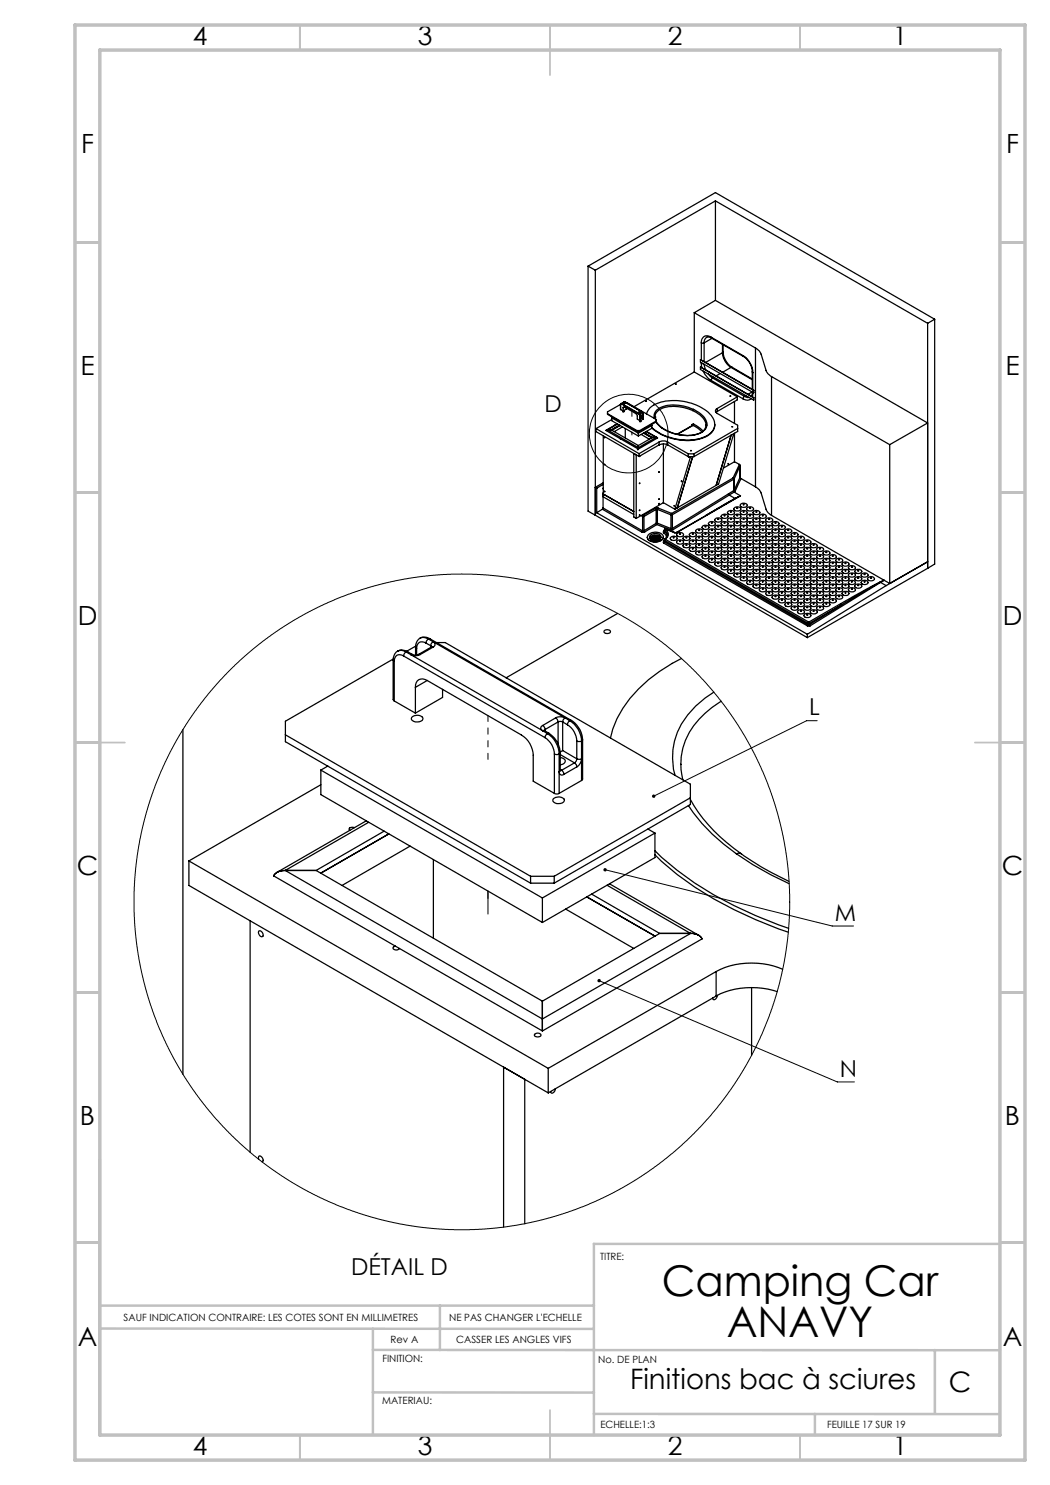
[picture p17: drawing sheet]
<svg xmlns="http://www.w3.org/2000/svg" width="210mm" height="297mm" viewBox="0 0 210 297" stroke-linecap="round" stroke-linejoin="round" font-family="sans-serif">
<defs><g id="words">
<g font-size="8.5">
<text x="132.4" y="259.3">Camping Car</text>
<text x="145.3" y="267.4">ANAVY</text>
</g>
<g font-size="5.6">
<text x="126" y="277.9">Finitions bac à sciures</text>
<text x="189.8" y="278.5">C</text>
</g>
<g font-size="5.3">
<text x="38.5" y="8.9">4</text>
<text x="83.5" y="8.9">3</text>
<text x="133.6" y="8.9">2</text>
<text x="178.6" y="8.9">1</text>
<text x="16.2" y="30.7">F</text>
<text x="201.2" y="30.7">F</text>
<text x="16.1" y="74.9">E</text>
<text x="201.1" y="74.9">E</text>
<text x="15.5" y="124.9">D</text>
<text x="200.5" y="124.9">D</text>
<text x="15.4" y="174.9">C</text>
<text x="200.4" y="174.9">C</text>
<text x="16" y="224.9">B</text>
<text x="201" y="224.9">B</text>
<text x="15.5" y="269.2">A</text>
<text x="200.5" y="269.2">A</text>
<text x="38.5" y="290.9">4</text>
<text x="83.5" y="290.9">3</text>
<text x="133.6" y="290.9">2</text>
<text x="178.6" y="290.9">1</text>
</g>
<g font-size="4.7">
<text x="108.9" y="82.5">D</text>
<text x="161.8" y="143.1">L</text>
<text x="166.9" y="184.2">M</text>
<text x="168" y="215.3">N</text>
<text x="70.2" y="255">DÉTAIL D</text>
</g>
<g font-size="2">
<text x="120" y="251.9">TITRE:</text>
<text x="24.7" y="264.2">SAUF INDICATION CONTRAIRE: LES COTES SONT EN MILLIMETRES</text>
<text x="78.1" y="268.6">Rev A</text>
<text x="89.8" y="264.2">NE PAS CHANGER L'ECHELLE</text>
<text x="91.2" y="268.6">CASSER LES ANGLES VIFS</text>
<text x="76.5" y="272.3">FINITION:</text>
<text x="119.6" y="272.5">No. DE PLAN</text>
<text x="76.4" y="280.9">MATERIAU:</text>
<text x="120.1" y="285.6">ECHELLE:1:3</text>
<text x="165.4" y="285.6">FEUILLE 17 SUR 19</text>
</g>
</g></defs>
<g fill="none" stroke="#000" stroke-width=".2">
<path d="M163.4 144.1h-2.1l-30.6 15.1M121 174l45.4 11.2h4.3M119.8 196.1l47.7 20.3h3.4"/>
<circle cx="125.7" cy="86.7" r="7.9"/>
<circle cx="92.4" cy="180.4" r="65.6"/>
</g>
<g fill="none" stroke="#c0c0c0" stroke-width=".35">
<path d="M60 5v5M110 5v10M160 5v5M15 48.5h5M200 48.5h5M15 98.5h5M200 98.5h5M15 148.5h10M195 148.5h10M15 198.5h5M200 198.5h5M15 248.5h5"/>
<path d="M200 248.5h5M60 287v5M110 282v10M160 287v5"/>
</g>
<path d="M20 231.8v55.2M200 248.8h-81.2v38.2M20 261.1h98.8M20 265.7l98.8 .1M74.6 265.7v21.3M74.6 278.5h44.2M74.6 270h125.4M88 261.1v8.9M187 270v12.8M118.8 282.8h81.2M163 282.8v4.2" fill="none" stroke="#c0c0c0" stroke-width=".5"/>
<path d="M15 5h190v287h-190zM20 10h180v277h-180z" fill="none" stroke="#c0c0c0" stroke-width=".7"/>
<path d="M130.5 159l-.1 .4 .3-.2-.3 .2a.34 .34 0 0 0 .5 .1 .34 .34 0 0 0 .1-.5 .34 .34 0 0 0-.5 0zM120.8 173.7l-.1 .2 .3 .1-.3-.1a.34 .34 0 0 0 .3 .4 .34 .34 0 0 0 .3-.5 .34 .34 0 0 0-.5-.1zM119.6 195.9l.2 .2-.3-.1a.34 .34 0 0 0 .4 .5 .34 .34 0 0 0 .2-.6 .34 .34 0 0 0-.5 0z" fill="#000"/>
<g fill="none" stroke="#000" stroke-width=".25">
<path d="M117.6 53.2l1.5 .8M117.6 53.2l25.5-14.7 43.8 25.3M117.6 53.2v49l1.5 .8M119.1 54v49M143.1 40.2l42.4 24.5M143.1 40.2l-24 13.8M143.1 40.2v19.9M135.1 76.8h.2zM138.9 74.4l-12.1 6.9M138.9 74.4l8.6 5M138.9 62.5l12.2 7.1M138.9 62.5v11.9"/>
<path d="M140.1 71.9l10.6 6.2M140.1 71.9h.1M140.1 71.9v.5l10.6 6.2M140.1 73.4v.5l10.6 6.1M140.1 73.4l10.6 6.1M140.1 73.4h.1M140.1 71.9l10.6 6.1M140.3 68.6h.5M140.3 72.7l.1 .9M140.3 72.7h.3M140.3 68.6v3.4M140.3 72.5v.2"/>
<path d="M140.6 74.2l.9 1.4 .7 .5M140.8 72.8l.3 1.2M140.8 68.6v3.7M141.6 74.8l.9 .8M142.2 67.4a1.2 1.2 0 0 0-1.4-.1 1.2 1.2 0 0 0-.5 1.3M142.2 67.4l.1 .2M142.2 76.1l6.4 3.7M142.2 67.4l6.4 3.7M142.3 67.6a.91 .91 0 0 0-1.1-.1 .91 .91 0 0 0-.4 1.1M142.3 67.6l6.4 3.7M142.4 67.7l-1.6 .9M142.5 75.6l-.3 .5"/>
<path d="M142.5 75.6l6.4 3.7M142.8 75.5l-.3 .1M143.1 60.1l-4.2 2.4M143.1 60.1l42.4 24.5-7.6 4.3M144 74.7l-.8 .5M144.5 70.6a3.8 3.8 0 0 0 1.7 2.9M144.5 68.9v1.7M144.5 70.6l-3.4 1.9M144.6 70.4a4.1 4.1 0 0 0 1.8 3M144.6 70.4l-.1 .2M144.6 68.9v1.5M146 79.2l.2 .1z"/>
<path d="M146.2 73.5l-1.7 1M146.2 73.5l4.3 2.4M146.4 73.4l-.2 .1M146.4 73.4l4.1 2.4M147.5 79.4l-4.1 2.3M147.5 79.4v.6l-4.1 2.3M148.6 71.1a4.3 4.3 0 0 1 2 3.4M148.6 71.1l.1 .2M148.7 71.3a3.9 3.9 0 0 1 1.8 3.1M148.9 79.3l-.3 .5M148.9 79.3l.9 .2M149.2 79.1l-.3 .2"/>
<path d="M150.2 79.7l-.7 .3-.9-.2M150.4 78.4l-.8 .5M150.5 78.5l-.3 .7M150.5 74.4l.1 .1M150.5 78.5l.1 .1M150.5 74.4v3.5M150.5 78.4v.1M150.6 78.6l-.1 .8M150.6 74.5v3.5M150.6 78.5v.1M150.7 78.1v.5M150.7 79.5v.5"/>
<path d="M150.7 78v.6M150.7 78v.1M150.7 79.5h.1M151.1 69.6l1 1 1.1 3.6 .4 .6 .7 .5M151.1 69.6v27.8M154.3 75.3l23.6 13.6M154.3 75.3v27.8M185.5 64.7v49M186.9 63.8l-1.4 .9M186.9 63.8v49l-1.4 .9M119.2 85.7l8.6 5M119.2 85.7v.6l8.6 5"/>
<path d="M119.3 97.6v4.9M120.6 98.7v2.9M120.6 98.7h.1M120.7 98.5l-.1 .2M120.7 97.6v.2M120.7 98.8l6.1 3.5M120.7 87.2v12.2l6.1 3.5M120.7 96.6l-1.6 .9 .2 .1M120.7 96.9l-1.4 .7M121.5 86l-.3 .1 6.5 3.7M121.5 82.7l5.9 3.4M121.5 86h.7"/>
<path d="M121.5 86l6.2 3.5M122.2 86l5.5 3.1M122.3 83.6v.5l5.4 3.1M122.3 83.6l5.4 3M122.3 83.9l-3.1 1.8M122.5 83.5l-.2 .1M123.2 84.9l-.2 .1M123.4 84.8l-2.1 1.2M123.5 84.8l-2 1.2M123.9 85l-1.7 1M124 85.1l-1.7 .9M124.1 80.9v1l.5 .3"/>
<path d="M124.1 80.9l-2.6 1.5v.5l5.9 3.4M124.1 87.8v.1l.1-.1M124.2 80.7l-.1 .2M124.2 80.7h.2M124.4 80.8l-.3 .1M124.4 80.8l3.3 2M124.4 80.7v.1M124.4 80.7h.1M124.4 80.7l.1 .1M124.4 80.7l.2 .1M124.5 80.8h.2M124.5 80.8h.1"/>
<path d="M124.5 80.8l3.2 1.8M124.5 85.4l-1.6 .9M124.5 82.3h.3zM124.6 80.8h.1M124.6 80.6v.2M124.6 81.6v.6M124.6 80.6l-.2 .1M124.7 80.8h.1M124.7 80.4l-.1 .2M124.7 80.4h.3M124.9 80.5l-.3 .1M124.9 80.5l.1 .1"/>
<path d="M124.9 81.4l2.4 1.4 .2 .3v.7l.5 .3M124.9 81.4h-.2l-.1 .2M124.9 81.4l-.3 .2M125 80.4l-.1 .1M125 80.4l.1 .1M125 80.4h.1M125 80.6h.1M125 80.4l3.4 2M125 80.6l-.3 .2M125.1 80.5v.1M125.1 80.5l-.1 .1M125.1 80.6l-.4 .2"/>
<path d="M125.1 80.5l3.1 1.8M125.1 85.7v1.9M125.1 80.5h.2l5.9 3.4v.5l-3.2 1.9M125.3 81.6v.2l-.7 .4M126.8 90.7l.4 .3v12.7l-.4-.3zM127.4 86.1v.2M127.4 86.1h.6M127.4 86.3h.6M127.5 89.9h.1zM127.7 82.5v.1M127.7 89.5v.3M127.7 82.6l.1 .1"/>
<path d="M127.7 86.6v.6M127.7 89.1v.4M127.7 82.6h.1M127.7 82.8l.3 .4M127.8 82.7l.3 .5M127.8 82.7l-.1 .1M127.8 82.7h.1M127.8 90.7v.6M127.8 82.7l.3 .4M127.9 84.2l.3 .1zM127.9 96.6v.1zM128 83.2h.1"/>
<path d="M128 84.1h.1M128 83.2v.9M128 86.1v.2M128 82.3h.2M128 82.3l.1 .1M128 91.2l-.1 .1M128 82.3l-.3 .2M128.1 82.4h.1M128.1 82.4v.5M128.1 83.2v.9M128.1 82.4l-.4 .2M128.1 83.6h.1"/>
<path d="M128.1 83.6l.1 .1M128.1 83.3h.1l-.1 .1M128.1 83.1v.1M128.1 83.1v.5M128.1 83.5v.1M128.1 83.2l.3 .2M128.2 83.1h-.1M128.2 83.1l.3 .2M128.2 82.4v.7M128.2 82.4l.1 .1M128.2 82.3v.1M128.2 82.3l.1 .1"/>
<path d="M128.2 86.9l1.7 .9M128.3 82.5l.2 .4M128.3 82.4l.3 .5M128.3 82.4v.1M128.3 82.4h.1M128.4 82.4l.2 .4M128.4 83.4l.1 .1M128.4 83.4l-.3 .2M128.5 82.9h.1M128.5 83.3h.1l-.1 .2M128.5 83.3l-.1 .1M128.5 82.9v.4"/>
<path d="M128.5 83.5l-.3 .2M128.6 83.8h.1M128.6 82.8v.1M128.6 82.8v1M128.6 83.8l-.5 .3M128.7 86.6l1.7 1M128.9 86.5l1.6 1M129.2 80.2l.1 .1zM129.2 86.3l2 1.2M129.3 82.8a3.8 3.8 0 0 1 3.4-2.5 10.7 10.7 0 0 1 9.5 2.8 2.55 2.55 0 0 1-1.2 4.2 10.7 10.7 0 0 1-10.6-1.8M129.3 86.3l2.1 1.2M130.2 85l.2 .1"/>
<path d="M130.4 85.1v.6l-2.7 1.5M130.4 85.1l-2.7 1.5M130.5 87.5l-2.8 1.6M130.5 87.5h.7M131 83.4l.1 .4M131 83.4h.1M131.2 84.4l1.1 1.2M131.2 84.3l1.2 1.3M131.2 87.5l.3 .1-3.8 2.2M131.2 84.2l-3.2 1.9M131.2 87.5l-3.5 2M131.8 88.4l.6-.2h.6l.5 .2"/>
<path d="M131.8 89l.6-.2 1.1 .2M131.8 88.4l-4 2.3M131.8 88.4v.6M131.8 89l-4 2.3M131.9 89h-.1M132.3 85.6h.1M132.7 88.8v11.7M133.5 88.4l4.2 2.4M133.5 88.4v.6M133.5 89l4.2 2.3M136.2 96.2l.2 .1zM137.7 90.8h1.1"/>
<path d="M137.7 90.8v.5M137.7 91.3h1.1M137.7 91.3l.1 .2v-.2M138.1 90.1l.2 .1zM138.1 91.3l-3.1 10.5M138.4 85l.1 .1M138.4 85v.1M138.5 85.1h.1M138.5 85.1l-3.1 1.8M138.5 91.3l-3 10.3M138.6 82.1a3.8 3.8 0 0 1 2.6 2.9M138.6 82.1a7.5 7.5 0 0 0-6.9 0 1.77 1.77 0 0 0-.7 1.3"/>
<path d="M138.6 85.1l1 .6 .8 .7M138.6 85.1l-3.1 1.8M138.7 81.9a3.8 3.8 0 0 1 2.7 3.2 2.8 2.8 0 0 1-2.7 1.9 9.4 9.4 0 0 1-6.4-1.4M138.7 81.9l-.1 .2M138.7 84.8l-.3 .2M138.7 84.8l-.1 .3M138.7 81.9a7.7 7.7 0 0 0-7.1-.1 1.7 1.7 0 0 0-.8 1.9M138.7 84.8l1.3 .9 .6 .5M138.8 90.8v.5M141.2 85a2.42 2.42 0 0 1-2.5 2 9.4 9.4 0 0 1-6.3-1.4M141.2 85h.1M142.9 84.9a3.1 3.1 0 0 1-2.6 2.8 11 11 0 0 1-9.9-2.1"/>
<path d="M143.2 97.1l-7.7 4.5M143.4 81.7l-.3 .4 .2 .4 4.2 2.6v1.2l-8.7 5M143.4 82.3l-.2 .2M143.4 81.7v.6M145.6 92.7h.1l-.1 .1zM145.7 98.8l.1 .2M145.7 98.8l-11.2 6.9M145.8 99l-11.2 6.9M145.8 99l1.2 .7M146.2 87l-3 10.1M146.4 85.3l.1 .1zM146.6 95.6l.2 .2"/>
<path d="M146.6 95.6l-12.3 7.1M146.7 98.2l-1 .6M146.7 98.2l.1 .2M146.8 98.1l.1 .3M146.8 86.7l-3.1 10.1-.5 .3M146.8 95.8l-12.3 7.1M146.8 95.8v2.3M146.8 98.1l-.1 .1M146.8 98.4l-1 .6M146.8 95.8h.1M146.8 98.1h.1M146.8 98.1l.2 .2"/>
<path d="M146.8 98.4l1.3 .8M146.9 80.3v4.4M146.9 86.6v5.8M146.9 92.4l-2.2 1.2M146.9 98.4h-.1M146.9 92.4l1 .5M147 98.3l-.1 .1M147 99.7h.1M147 99.7l-5.9 3.4M147.1 99.7l-2 1.1M147.5 85.7l-8.7 5.1M147.9 92.9l.1 .3"/>
<path d="M147.9 92.9l-1.3 2.7M148 95.5l.2 .2M148 93.2l-1.2 2.6M148 95.5l-1.2 2.6M148 93.2v2.3M148 95.5h.1M148 93.1v2.4M148.1 99.2l-1 .5M148.1 99.2l-1.1 .5M148.1 99.2l-12.7 7.3M148.2 95.7l2.9 1.7M148.2 95.7l-1.2 2.6"/>
<path d="M151.1 97.4l1 .9 1.1 3.7 .4 .5 .7 .6M177.9 88.9v27.8M119.1 103l42.4 24.5M119.3 102.5l42.2 24.4M120.5 101.8l-1.2 .7M120.5 101.8l7.9 4.6M120.6 101.6l-.1 .2M120.6 101.6l7.9 4.6M127.9 102l.1 .1h-.1zM127.9 102.9v.2zM128.2 103.1l.3 .2M128.5 103.3h.3"/>
<path d="M128.5 106.2l-.1 .2M128.5 103.3v2.9M128.5 102.9l.2 .1M128.7 103l-.2 .3M128.7 103l.1 .3M128.8 106.1l-.3 .1M128.8 106.1l.1 .3M128.8 103.3v2.8M128.9 106.4h-.5M129.8 106.9a1.95 1.95 0 0 1 2.9 .4 1.81 1.81 0 0 1-2.7 .8 .7 .7 0 0 1-.5-.5 .7 .7 0 0 1 .3-.7zM130.1 107a1.34 1.34 0 0 1 2.1 .5 1.34 1.34 0 0 1-2.3-.1zM130.4 108h.1"/>
<path d="M130.5 107.9h-.2M130.5 107.9v.1M130.5 107.6l-.4 .1M130.6 107.5h-.2a.23 .23 0 0 0-.3 0 .23 .23 0 0 0 0 .3 .23 .23 0 0 0 .4 0l.2-.1M130.6 107.6l-.3-.1-.2 .2M130.6 107.5l.1 .1M130.6 107.5v.1M130.6 107.6l.1 .1M130.7 107.6v.1M130.8 107.8v.3M130.8 107.9h.1M130.8 107.8l-.3 .1"/>
<path d="M130.8 107.8v.1M130.8 107.9l-.3 .1M130.8 107.5h.2M130.9 107.6v.1M130.9 107.7h.1M131 107.6l-.1 .1M131 108.1h.1M131 107.6v.1M131.1 107.5a.25 .25 0 0 0-.2-.4 .25 .25 0 0 0-.3 .3l.3 .1M131.1 101.6l.1 .3M131.1 107.9l-.1 .2M131.1 107.9v.1"/>
<path d="M131.1 101.6l-2.4 1.4M131.1 108h.1M131.1 108v.1M131.2 107.5h.1M131.2 107.5h-.2v.1M131.2 107.3l-.5-.1-.1 .1M131.2 107.5l-.2 .1M131.2 107.5v.2h-.2M131.2 107.5h-.2l-.1 .1M131.2 107.5v.1h-.2M131.2 107.5l-.3 .2M131.2 107.9h-.1"/>
<path d="M131.2 101.9h.3M131.2 104.7l.2 .2M131.2 101.9v2.8M131.2 107.9v.1M131.2 107.9l.2 .1M131.2 108l.2 .1M131.2 101.9l-2.4 1.4M131.2 104.7l-2.4 1.4M131.3 107.5l-.1 .3h-.3v-.2M131.3 107.4a.27 .27 0 0 1 .3-.2 .27 .27 0 0 1 .2 .3h-.5M131.3 107.5l.3 .1M131.3 107.4v.1"/>
<path d="M131.3 107.4v.2M131.4 104.9l-2.5 1.5M131.4 104.9l2.7 1.1M131.4 108h.1M131.4 107.7l.3 .3M131.4 107.8h.1M131.4 107.7v.1M131.4 108v.1M131.5 104.6l-.3 .1M131.5 104.6l-.1 .3M131.5 101.9l2.7 1.1M131.5 104.6l2.7 1.1"/>
<path d="M131.5 101.9v2.7M131.6 101.6h-.5M131.6 101.6l-.1 .3M131.6 101.6l2.7 1.1M131.7 107.7h.4M131.7 107.8h.3M131.7 107.7h-.3M131.7 107.7v.1M131.7 107.8h-.3M131.9 107.4l-.4-.1-.2 .2M132.2 107.5a1.47 1.47 0 0 0-2.3 .1M132.7 107.3a1.76 1.76 0 0 1-2.6 1l-.5-.4-.1-.4"/>
<path d="M132.7 100.5l-5.5 3.2M132.7 100.5l2.3 1.3M132.8 106.3l-.2 .1 .2 .2M132.8 108.3l-.2 .1 .2 .2M132.8 106.6l.4 .4v.6M132.8 108.3h.1M132.8 106.3h.1M132.8 108.6l28.7 16.6M132.9 108.3h-.1M132.9 106.3h-.1M132.9 108v.1M132.9 108.3v.1"/>
<path d="M132.9 106v.1M132.9 106.3h.1M132.9 106v.3M132.9 108v.3M132.9 106.2l-.1 .1M132.9 108.2l-.1 .1M132.9 106.1a.93 .93 0 0 1 .6 .9 .93 .93 0 0 1-.6 .8M132.9 108.4l-.1 .2M132.9 106.3l-.1 .3M132.9 106.3l.6 .8M132.9 108.1l28.7 16.6M132.9 108.4l28.7 16.6"/>
<path d="M132.9 106.1v.2M132.9 108.1v.3M132.9 107.8v.2M132.9 105.9v.1M132.9 107.8h.1M132.9 105.9h.1M133 105.9a1.06 1.06 0 0 1 .7 1 1.06 1.06 0 0 1-.7 .9M133 107.8l-.1 .3M133 105.9l-.1 .2M133 105.8h.1M133 105.8l-.1 .1M133 107.8l28.7 16.6"/>
<path d="M133.1 105.8l-.1 .1M133.1 105.8l1.8 .7M133.2 105.8h-.2M133.2 105.8h-.1M133.2 105.8l1.7 .7M134.1 107.5a.76 .76 0 0 1 .7-.3 .76 .76 0 0 1 .6 .6 .78 .78 0 0 1-1.3-.2zM134.2 105.7l-.1 .3M134.2 103v2.7M134.3 102.7l-.1 .3M134.3 102.7l.2 .2M134.5 102.9l-.3 .1M134.5 105.7h-.3"/>
<path d="M134.5 105.7l.1 .2M134.5 102.9v2.8M134.6 105.9l-.5 .1M134.7 107.5l.1 .1zM134.9 106.5h.4M134.9 106.5h.1M135.3 106.5h.1M135.4 108.2a.78 .78 0 0 1 1.3 .3 .78 .78 0 0 1-1.4-.2zM135.4 106.5h-.5M135.5 106.7a.68 .68 0 0 1 .7-.2 .68 .68 0 0 1 .5 .6l-.7 .2a.46 .46 0 0 1-.5 0 .46 .46 0 0 1-.1-.6zM135.5 101.6l-.5 .2M136.6 109a.79 .79 0 0 1 1.4 .2 .81 .81 0 0 1-1.4-.1z"/>
<path d="M136.6 107.5a.76 .76 0 0 1 .8-.3 .76 .76 0 0 1 .6 .6 .78 .78 0 0 1-1.4-.2zM137.9 108.2a.75 .75 0 0 1 1.3 .3 .78 .78 0 0 1-1.3-.2zM138 109.6a.78 .78 0 0 1 1.2 .4 .78 .78 0 0 1-1.3-.2zM138 106.7a.68 .68 0 0 1 .8-.2 .68 .68 0 0 1 .4 .6l-.6 .2a.46 .46 0 0 1-.6 0 .46 .46 0 0 1 0-.6zM138.5 109.7h.2l-.2 .1zM139.2 110.4a.7 .7 0 0 1 .8-.2 .7 .7 0 0 1 .5 .6l-.7 .2a.46 .46 0 0 1-.5-.1 .46 .46 0 0 1-.1-.5zM139.2 107.5a.75 .75 0 0 1 1.3 .3 .78 .78 0 0 1-1.4-.2zM139.2 106a.7 .7 0 0 1 .8-.2 .7 .7 0 0 1 .5 .6l-.7 .2a.46 .46 0 0 1-.5-.1 .46 .46 0 0 1-.1-.5zM139.3 108.9a.7 .7 0 0 1 .7-.2 .7 .7 0 0 1 .5 .6l-.5 .2a.54 .54 0 0 1-.6 0 .54 .54 0 0 1-.2-.5zM139.8 110.4l.1 .1zM139.8 106h.1zM140.5 108.2a.75 .75 0 0 1 1.3 .3l-.2 .2-.5 .1a.47 .47 0 0 1-.5-.1 .47 .47 0 0 1-.1-.5z"/>
<path d="M140.5 111.1a.7 .7 0 0 1 .8-.2 .7 .7 0 0 1 .4 .6l-.6 .3a.46 .46 0 0 1-.5-.1 .46 .46 0 0 1-.1-.6zM140.5 109.6a.78 .78 0 0 1 1.3 .4 .81 .81 0 0 1-1.4-.1zM140.5 106.7a.7 .7 0 0 1 .8-.2 .7 .7 0 0 1 .4 .6l-.6 .2a.46 .46 0 0 1-.5 0 .46 .46 0 0 1-.1-.6zM140.5 105.2a.78 .78 0 0 1 1.3 .3 .81 .81 0 0 1-1.4 0zM141 105.3h.2zM141 109.7h.2zM141.7 109a.76 .76 0 0 1 1.4 .2 .81 .81 0 0 1-1.4-.1zM141.8 111.9a.75 .75 0 0 1 1.3 .3 .75 .75 0 0 1-.8 .3 .75 .75 0 0 1-.6-.5zM141.8 110.4a.7 .7 0 0 1 .7-.2 .7 .7 0 0 1 .5 .6l-.6 .2a.46 .46 0 0 1-.6-.1 .46 .46 0 0 1 0-.5zM141.8 107.5a.75 .75 0 0 1 1.3 .3 .75 .75 0 0 1-.8 .3 .75 .75 0 0 1-.6-.5zM141.8 106a.7 .7 0 0 1 .7-.2 .7 .7 0 0 1 .5 .6 .68 .68 0 0 1-.7 .3 .68 .68 0 0 1-.6-.7zM141.8 104.5a.75 .75 0 0 1 1.3 .3 .75 .75 0 0 1-.8 .4 .75 .75 0 0 1-.6-.5z"/>
<path d="M142.3 111.9l.2 .1zM142.3 110.5h.2zM142.3 109h.2zM142.3 107.5l.2 .1zM142.3 106l.2 .1zM142.3 104.5l.2 .1zM143 112.6a.7 .7 0 0 1 .8-.2 .7 .7 0 0 1 .5 .6l-.8 .2a.46 .46 0 0 1-.5-.6zM143 108.2a.7 .7 0 0 1 .8-.2 .7 .7 0 0 1 .5 .6l-.6 .2a.49 .49 0 0 1-.6-.1 .49 .49 0 0 1-.1-.5zM143 103.8a.7 .7 0 0 1 .8-.3 .7 .7 0 0 1 .5 .7l-.6 .2a.49 .49 0 0 1-.6-.1 .49 .49 0 0 1-.1-.5zM143.1 111.1a.69 .69 0 0 1 .7-.2 .69 .69 0 0 1 .5 .6l-.6 .3a.47 .47 0 0 1-.6-.2 .47 .47 0 0 1 0-.5zM143.1 109.6a.81 .81 0 0 1 1.3 .4 .77 .77 0 0 1-.8 .3 .77 .77 0 0 1-.6-.5zM143.1 106.7a.69 .69 0 0 1 .7-.2 .69 .69 0 0 1 .5 .6l-.6 .2a.47 .47 0 0 1-.6-.1 .47 .47 0 0 1 0-.5z"/>
<path d="M143.1 105.2a.81 .81 0 0 1 1.3 .3 .77 .77 0 0 1-.8 .4 .77 .77 0 0 1-.6-.5zM143.5 105.3h.3zM143.6 109.7h.2zM144.3 113.4a.8 .8 0 0 1 1.3 .2 .84 .84 0 0 1-1.4 0zM144.3 109a.8 .8 0 0 1 1.3 .2 .84 .84 0 0 1-1.4-.1zM144.3 111.9a.78 .78 0 0 1 1.3 .3 .77 .77 0 0 1-.7 .3 .77 .77 0 0 1-.6-.5zM144.3 110.4a.77 .77 0 0 1 1.3 .3 .77 .77 0 0 1-.7 .3 .77 .77 0 0 1-.6-.5zM144.3 107.5a.78 .78 0 0 1 1.3 .3 .77 .77 0 0 1-.7 .3 .77 .77 0 0 1-.6-.5zM144.3 106a.77 .77 0 0 1 1.3 .3 .77 .77 0 0 1-.7 .3 .77 .77 0 0 1-.6-.5zM144.3 104.5a.77 .77 0 0 1 1.3 .3 .77 .77 0 0 1-.7 .4 .77 .77 0 0 1-.6-.5zM144.3 103a.78 .78 0 0 1 1.3 .4 .77 .77 0 0 1-.7 .3 .77 .77 0 0 1-.6-.5zM144.8 110.5h.2z"/>
<path d="M144.8 106l.2 .1zM144.9 113.3l.1 .1zM144.9 108.9l.1 .1zM144.9 104.5l.1 .1zM145.1 100.8l-9.8 5.7M145.1 100.8l-.1 .1M145.6 112.6a.73 .73 0 0 1 .7-.2 .73 .73 0 0 1 .6 .6l-.8 .2a.46 .46 0 0 1-.5-.6zM145.6 108.2a.78 .78 0 0 1 1.3 .3 .77 .77 0 0 1-.7 .3 .77 .77 0 0 1-.7-.5zM145.6 103.8a.78 .78 0 0 1 1.3 .3 .77 .77 0 0 1-.7 .3 .77 .77 0 0 1-.7-.5zM145.6 114a.72 .72 0 0 1 .8-.2 .72 .72 0 0 1 .5 .6l-.6 .3a.51 .51 0 0 1-.6-.1 .51 .51 0 0 1-.1-.6zM145.6 111.1a.72 .72 0 0 1 .8-.2 .72 .72 0 0 1 .5 .6l-.7 .3a.47 .47 0 0 1-.5-.2 .47 .47 0 0 1-.1-.5zM145.6 109.6a.81 .81 0 0 1 1.3 .4 .77 .77 0 0 1-.7 .3 .77 .77 0 0 1-.7-.5z"/>
<path d="M145.6 106.7a.72 .72 0 0 1 .8-.2 .72 .72 0 0 1 .5 .6l-.7 .2a.47 .47 0 0 1-.5-.1 .47 .47 0 0 1-.1-.5zM145.6 105.2a.81 .81 0 0 1 1.3 .3 .77 .77 0 0 1-.7 .4 .77 .77 0 0 1-.7-.5zM145.6 102.3a.72 .72 0 0 1 .8-.2 .72 .72 0 0 1 .5 .6l-.7 .2a.47 .47 0 0 1-.5-.1 .47 .47 0 0 1-.1-.5zM146.1 114.1l.2 .1zM146.1 111.2h.2zM146.1 109.7h.2zM146.1 105.3h.2zM146.1 102.3l.2 .1zM146.8 113.4a.8 .8 0 0 1 1.4 .2 .84 .84 0 0 1-1.4 0zM146.8 111.9a.76 .76 0 0 1 .8-.3 .76 .76 0 0 1 .6 .6 .77 .77 0 0 1-.8 .3 .77 .77 0 0 1-.6-.5zM146.8 109a.8 .8 0 0 1 1.4 .2 .84 .84 0 0 1-1.4-.1zM146.8 103.1a.76 .76 0 0 1 .8-.3 .76 .76 0 0 1 .6 .6 .77 .77 0 0 1-.8 .3 .77 .77 0 0 1-.6-.5z"/>
<path d="M146.9 114.8a.7 .7 0 0 1 .7-.2 .7 .7 0 0 1 .5 .6l-.6 .2a.45 .45 0 0 1-.6-.1 .45 .45 0 0 1 0-.5zM146.9 110.4a.7 .7 0 0 1 .7-.2 .7 .7 0 0 1 .5 .6l-.6 .2a.45 .45 0 0 1-.6-.1 .45 .45 0 0 1 0-.5zM146.9 106a.7 .7 0 0 1 .7-.2 .7 .7 0 0 1 .5 .6l-.6 .2a.45 .45 0 0 1-.6-.1 .45 .45 0 0 1 0-.5zM146.9 101.5a.68 .68 0 0 1 .8-.2 .68 .68 0 0 1 .4 .6l-.6 .3a.43 .43 0 0 1-.6-.1 .43 .43 0 0 1 0-.6zM147 107.4a.68 .68 0 0 1 .7-.2 .68 .68 0 0 1 .4 .6l-.6 .3a.43 .43 0 0 1-.6-.1 .43 .43 0 0 1 .1-.6zM147 104.4a.7 .7 0 0 1 .7-.1 .7 .7 0 0 1 .4 .6l-.8 .3a.41 .41 0 0 1-.5-.3 .41 .41 0 0 1 .2-.5zM147.4 114.9h.2zM147.4 110.5h.2zM147.4 106l.2 .1zM147.4 113.3l.2 .1zM147.4 108.9l.2 .1zM147.4 104.5l.2 .1z"/>
<path d="M147.4 101.6l.2 .1zM148.1 108.2a.78 .78 0 0 1 1.3 .3 .78 .78 0 0 1-1.3-.2zM148.1 105.3a.8 .8 0 0 1 1.3 .2 .78 .78 0 0 1-1.3-.1zM148.1 103.8a.78 .78 0 0 1 1.3 .3 .78 .78 0 0 1-1.3-.2zM148.1 100.9a.8 .8 0 0 1 1.3 .2l-.1 .2-.4 .2a.54 .54 0 0 1-.6-.1 .54 .54 0 0 1-.2-.5zM148.2 114a.7 .7 0 0 1 .7-.2 .7 .7 0 0 1 .5 .6 .71 .71 0 0 1-.8 .3 .71 .71 0 0 1-.5-.6zM148.2 109.6a.78 .78 0 0 1 1.2 .4 .78 .78 0 0 1-1.3-.2zM148.2 115.5a.68 .68 0 0 1 .7-.2 .68 .68 0 0 1 .5 .6l-.7 .3a.43 .43 0 0 1-.5-.1 .43 .43 0 0 1 0-.6zM148.2 111.1a.68 .68 0 0 1 .7-.2 .68 .68 0 0 1 .5 .6l-.7 .3a.43 .43 0 0 1-.5-.1 .43 .43 0 0 1 0-.6zM148.2 106.7a.68 .68 0 0 1 .7-.2 .68 .68 0 0 1 .5 .6l-.7 .2a.43 .43 0 0 1-.5-.1 .43 .43 0 0 1 0-.5zM148.2 112.5a.7 .7 0 0 1 .8-.1 .7 .7 0 0 1 .4 .6l-.7 .2a.45 .45 0 0 1-.6-.1 .45 .45 0 0 1 .1-.6zM148.2 102.2a.68 .68 0 0 1 .8-.1 .68 .68 0 0 1 .4 .6l-.7 .2a.43 .43 0 0 1-.5-.1 .43 .43 0 0 1 0-.6z"/>
<path d="M148.7 115.6h.1zM148.7 114.1l.1 .1zM148.7 111.2h.1zM148.7 109.7h.1zM148.7 105.3h.1zM148.7 100.9h.1zM149.4 116.3a.76 .76 0 0 1 .7-.3 .76 .76 0 0 1 .6 .6 .78 .78 0 0 1-1.4-.2zM149.4 113.4a.79 .79 0 0 1 1.3 .2l-.1 .2-.5 .1a.54 .54 0 0 1-.5 0 .54 .54 0 0 1-.2-.5zM149.4 111.9a.76 .76 0 0 1 .7-.3 .76 .76 0 0 1 .6 .6 .78 .78 0 0 1-1.4-.2zM149.4 109a.79 .79 0 0 1 1.3 .2l-.1 .2-.5 .1a.54 .54 0 0 1-.5 0 .54 .54 0 0 1-.2-.5zM149.4 107.5a.76 .76 0 0 1 .7-.3 .76 .76 0 0 1 .6 .6 .78 .78 0 0 1-1.4-.2zM149.4 104.6a.78 .78 0 0 1 1.3 .2 .78 .78 0 0 1-1.4-.1z"/>
<path d="M149.4 103.1a.76 .76 0 0 1 .7-.3 .76 .76 0 0 1 .6 .6 .78 .78 0 0 1-1.4-.2zM149.4 110.4a.7 .7 0 0 1 .8-.2 .7 .7 0 0 1 .5 .6l-.7 .2a.45 .45 0 0 1-.5-.1 .45 .45 0 0 1-.1-.5zM149.5 114.8a.68 .68 0 0 1 .7-.2 .68 .68 0 0 1 .5 .6l-.7 .2a.43 .43 0 0 1-.6-.1 .43 .43 0 0 1 .1-.5zM149.5 105.9a.68 .68 0 0 1 .7-.2 .68 .68 0 0 1 .5 .7 .71 .71 0 0 1-.8 .3 .71 .71 0 0 1-.5-.7zM149.5 101.5a.68 .68 0 0 1 .7-.2 .68 .68 0 0 1 .5 .6 .71 .71 0 0 1-.8 .4 .71 .71 0 0 1-.5-.7zM149.9 116.3l.2 .1zM149.9 114.8l.2 .1zM149.9 111.9l.2 .1zM149.9 110.4l.2 .1zM149.9 107.5l.2 .1zM149.9 106l.2 .1zM149.9 103.1h.2z"/>
<path d="M149.9 101.6l.2 .1zM150.6 117a.78 .78 0 0 1 1.4 .3 .78 .78 0 0 1-1.4-.1zM150.6 112.6a.78 .78 0 0 1 1.4 .3 .78 .78 0 0 1-1.4-.2zM150.6 108.2a.78 .78 0 0 1 1.4 .3 .78 .78 0 0 1-1.4-.2zM150.6 103.8a.78 .78 0 0 1 1.4 .3 .78 .78 0 0 1-1.4-.2zM150.7 114a.7 .7 0 0 1 .8-.2 .7 .7 0 0 1 .4 .6 .71 .71 0 0 1-.7 .3 .71 .71 0 0 1-.6-.6zM150.7 109.6a.78 .78 0 0 1 1.3 .4 .78 .78 0 0 1-1.4-.2zM150.7 105.2a.78 .78 0 0 1 1.3 .3 .78 .78 0 0 1-1.4-.1zM150.7 102.3a.7 .7 0 0 1 .8-.2 .7 .7 0 0 1 .4 .6l-.6 .2a.46 .46 0 0 1-.5-.1 .46 .46 0 0 1-.1-.5zM150.7 115.5a.68 .68 0 0 1 .8-.2 .68 .68 0 0 1 .4 .6l-.6 .3a.46 .46 0 0 1-.5-.1 .46 .46 0 0 1-.1-.6zM150.7 111.1a.68 .68 0 0 1 .8-.2 .68 .68 0 0 1 .4 .6l-.6 .3a.46 .46 0 0 1-.5-.1 .46 .46 0 0 1-.1-.6zM150.7 106.7a.68 .68 0 0 1 .8-.2 .68 .68 0 0 1 .4 .6l-.6 .2a.46 .46 0 0 1-.5 0 .46 .46 0 0 1-.1-.6z"/>
<path d="M151.2 117l.2 .1zM151.2 115.6h.2zM151.2 112.6l.2 .1zM151.2 111.2h.2zM151.2 108.2l.2 .1zM151.2 106.8h.2zM151.2 105.3l.2 .1zM151.2 114.1l.2 .1zM151.2 109.7l.2 .1zM151.2 103.8l.2 .1zM151.2 102.3l.2 .1zM151.9 117.8a.79 .79 0 0 1 1.3 .2 .81 .81 0 0 1-1.3 0z"/>
<path d="M151.9 116.3a.76 .76 0 0 1 .8-.3 .76 .76 0 0 1 .5 .6 .78 .78 0 0 1-1.3-.2zM151.9 113.4a.79 .79 0 0 1 1.3 .2 .81 .81 0 0 1-1.3 0zM151.9 111.9a.76 .76 0 0 1 .8-.3 .76 .76 0 0 1 .5 .6 .78 .78 0 0 1-1.3-.2zM151.9 109a.79 .79 0 0 1 1.3 .2 .81 .81 0 0 1-1.3-.1zM151.9 107.5a.76 .76 0 0 1 .8-.3 .76 .76 0 0 1 .5 .6 .78 .78 0 0 1-1.3-.2zM151.9 104.6a.78 .78 0 0 1 1.3 .2 .78 .78 0 0 1-1.3-.1zM152 114.8a.7 .7 0 0 1 .7-.2 .7 .7 0 0 1 .5 .6l-.6 .2a.46 .46 0 0 1-.6-.1 .46 .46 0 0 1 0-.5zM152 110.4a.7 .7 0 0 1 .7-.2 .7 .7 0 0 1 .5 .6l-.6 .2a.46 .46 0 0 1-.6-.1 .46 .46 0 0 1 0-.5zM152 106a.7 .7 0 0 1 .7-.2 .7 .7 0 0 1 .5 .6 .71 .71 0 0 1-.8 .3 .71 .71 0 0 1-.5-.7zM152 103a.75 .75 0 0 1 1.2 .4 .78 .78 0 0 1-1.3-.2zM152.5 117.8l.1 .1zM152.5 114.9h.1z"/>
<path d="M152.5 113.4h.1zM152.5 110.4l.1 .1zM152.5 108.9l.1 .1zM152.5 106l.1 .1zM152.5 104.5l.1 .1zM153.2 108.2a.75 .75 0 0 1 1.3 .3 .78 .78 0 0 1-1.4-.2zM153.2 103.8a.75 .75 0 0 1 1.3 .3 .78 .78 0 0 1-1.4-.2zM153.2 118.5a.7 .7 0 0 1 .8-.3 .7 .7 0 0 1 .5 .6l-.5 .3a.5 .5 0 0 1-.6 0 .5 .5 0 0 1-.2-.6zM153.2 114a.7 .7 0 0 1 .8-.2 .7 .7 0 0 1 .5 .6l-.5 .3a.5 .5 0 0 1-.6 0 .5 .5 0 0 1-.2-.7zM153.2 109.6a.78 .78 0 0 1 1.3 .4 .78 .78 0 0 1-1.4-.2zM153.2 105.2a.78 .78 0 0 1 1.3 .3 .78 .78 0 0 1-1.4-.1zM153.3 116.9a.7 .7 0 0 1 .7-.1 .7 .7 0 0 1 .5 .6l-.8 .2a.42 .42 0 0 1-.5-.1 .42 .42 0 0 1 .1-.6z"/>
<path d="M153.3 115.5a.68 .68 0 0 1 .7-.2 .68 .68 0 0 1 .5 .6l-.7 .3a.46 .46 0 0 1-.5-.1 .46 .46 0 0 1-.1-.6zM153.3 112.5a.7 .7 0 0 1 .7-.1 .7 .7 0 0 1 .5 .6l-.8 .2a.42 .42 0 0 1-.5-.1 .42 .42 0 0 1 .1-.6zM153.3 111.1a.68 .68 0 0 1 .7-.2 .68 .68 0 0 1 .5 .6l-.7 .3a.46 .46 0 0 1-.5-.1 .46 .46 0 0 1-.1-.6zM153.3 106.7a.68 .68 0 0 1 .7-.2 .68 .68 0 0 1 .5 .6l-.7 .2a.46 .46 0 0 1-.5 0 .46 .46 0 0 1-.1-.6zM153.7 118.5h.3zM153.7 115.6h.3zM153.7 114.1h.3zM153.7 111.2h.3zM153.7 109.7h.3zM153.7 105.3h.3zM154.3 103.1l23.6 13.6M154.5 119.2a.7 .7 0 0 1 .8-.2 .7 .7 0 0 1 .5 .6l-.7 .2a.46 .46 0 0 1-.5-.1 .46 .46 0 0 1-.1-.5z"/>
<path d="M154.5 117.7a.78 .78 0 0 1 1.3 .3 .81 .81 0 0 1-1.4 0zM154.5 116.3a.75 .75 0 0 1 1.3 .3 .78 .78 0 0 1-1.4-.2zM154.5 114.8a.7 .7 0 0 1 .8-.2 .7 .7 0 0 1 .5 .6l-.7 .2a.46 .46 0 0 1-.5-.1 .46 .46 0 0 1-.1-.5zM154.5 111.9a.75 .75 0 0 1 1.3 .3 .78 .78 0 0 1-1.4-.2zM154.5 110.4a.7 .7 0 0 1 .8-.2 .7 .7 0 0 1 .5 .6l-.7 .2a.46 .46 0 0 1-.5-.1 .46 .46 0 0 1-.1-.5zM154.5 107.5a.75 .75 0 0 1 1.3 .3 .78 .78 0 0 1-1.4-.2zM154.5 106a.7 .7 0 0 1 .8-.2 .7 .7 0 0 1 .5 .6l-.7 .2a.46 .46 0 0 1-.5-.1 .46 .46 0 0 1-.1-.5zM154.6 113.3a.7 .7 0 0 1 .7-.2 .7 .7 0 0 1 .5 .6l-.5 .2a.54 .54 0 0 1-.6 0 .54 .54 0 0 1-.2-.5zM154.6 108.9a.7 .7 0 0 1 .7-.2 .7 .7 0 0 1 .5 .6l-.5 .2a.54 .54 0 0 1-.6 0 .54 .54 0 0 1-.2-.5zM154.6 104.5a.7 .7 0 0 1 .7-.2 .7 .7 0 0 1 .5 .6l-.8 .3a.42 .42 0 0 1-.5-.2 .42 .42 0 0 1 .1-.5zM155 119.3h.2zM155 114.9h.2z"/>
<path d="M155 110.5h.2zM155 106h.2zM155.8 108.2a.75 .75 0 0 1 1.3 .3l-.2 .2-.5 .1a.47 .47 0 0 1-.5-.1 .47 .47 0 0 1-.1-.5zM155.8 118.5a.7 .7 0 0 1 .7-.3 .7 .7 0 0 1 .5 .6l-.5 .3a.5 .5 0 0 1-.6 0 .5 .5 0 0 1-.1-.6zM155.8 114a.7 .7 0 0 1 .7-.2 .7 .7 0 0 1 .5 .6l-.5 .3a.5 .5 0 0 1-.6 0 .5 .5 0 0 1-.1-.7zM155.8 109.6a.78 .78 0 0 1 1.3 .4 .81 .81 0 0 1-1.4-.1zM155.8 105.2a.78 .78 0 0 1 1.3 .3 .81 .81 0 0 1-1.4 0zM155.8 119.9a.68 .68 0 0 1 .8-.2 .68 .68 0 0 1 .4 .6l-.6 .3a.45 .45 0 0 1-.6-.1 .45 .45 0 0 1 0-.6zM155.8 116.9a.7 .7 0 0 1 .8-.1 .7 .7 0 0 1 .4 .6l-.8 .2a.43 .43 0 0 1-.4-.2 .43 .43 0 0 1 0-.5zM155.8 115.5a.68 .68 0 0 1 .8-.2 .68 .68 0 0 1 .4 .6l-.6 .3a.45 .45 0 0 1-.6-.1 .45 .45 0 0 1 0-.6zM155.8 112.5a.7 .7 0 0 1 .8-.1 .7 .7 0 0 1 .4 .6l-.8 .2a.43 .43 0 0 1-.4-.2 .43 .43 0 0 1 0-.5zM155.8 111.1a.68 .68 0 0 1 .8-.2 .68 .68 0 0 1 .4 .6l-.6 .3a.45 .45 0 0 1-.6-.1 .45 .45 0 0 1 0-.6z"/>
<path d="M155.8 106.7a.68 .68 0 0 1 .8-.2 .68 .68 0 0 1 .4 .6l-.6 .2a.45 .45 0 0 1-.6-.1 .45 .45 0 0 1 0-.5zM156.3 120h.2zM156.3 115.6h.2zM156.3 111.2h.2zM156.3 105.3h.2zM156.3 118.5h.2l-.2 .1zM156.3 114.1h.2l-.2 .1zM156.3 109.7h.2l-.2 .1zM157 113.4a.76 .76 0 0 1 1.3 .2 .81 .81 0 0 1-1.3 0zM157 109a.76 .76 0 0 1 1.3 .2 .81 .81 0 0 1-1.3-.1zM157.1 119.2a.7 .7 0 0 1 .7-.2 .7 .7 0 0 1 .5 .6l-.6 .2a.46 .46 0 0 1-.6-.1 .46 .46 0 0 1 0-.5zM157.1 117.7a.78 .78 0 0 1 1.2 .3 .81 .81 0 0 1-1.3 0z"/>
<path d="M157.1 116.3a.75 .75 0 0 1 1.2 .3l-.1 .2-.5 .1a.46 .46 0 0 1-.6-.1 .46 .46 0 0 1 0-.5zM157.1 114.8a.7 .7 0 0 1 .7-.2 .7 .7 0 0 1 .5 .6l-.6 .2a.46 .46 0 0 1-.6-.1 .46 .46 0 0 1 0-.5zM157.1 111.9a.75 .75 0 0 1 1.2 .3l-.1 .2-.5 .1a.46 .46 0 0 1-.6-.1 .46 .46 0 0 1 0-.5zM157.1 110.4a.7 .7 0 0 1 .7-.2 .7 .7 0 0 1 .5 .6l-.6 .2a.46 .46 0 0 1-.6-.1 .46 .46 0 0 1 0-.5zM157.1 107.5a.75 .75 0 0 1 1.2 .3l-.1 .2-.5 .1a.46 .46 0 0 1-.6-.1 .46 .46 0 0 1 0-.5zM157.1 106a.7 .7 0 0 1 .7-.2 .7 .7 0 0 1 .5 .6l-.4 .2h-.2a.46 .46 0 0 1-.6-.1 .46 .46 0 0 1 0-.5zM157.6 119.3h.2zM157.6 117.8h.2zM157.6 116.3l.2 .1zM157.6 114.9h.2zM157.6 113.4h.2zM157.6 111.9l.2 .1z"/>
<path d="M157.6 110.5h.2zM157.6 109h.2zM157.6 107.5l.2 .1zM157.6 106l.2 .1zM158.3 117a.7 .7 0 0 1 .8-.2 .7 .7 0 0 1 .5 .6l-.8 .2a.46 .46 0 0 1-.5-.6zM158.3 112.6a.7 .7 0 0 1 .8-.2 .7 .7 0 0 1 .5 .6l-.8 .2a.46 .46 0 0 1-.5-.6zM158.3 108.2a.7 .7 0 0 1 .8-.2 .7 .7 0 0 1 .5 .6l-.7 .2a.49 .49 0 0 1-.5-.1 .49 .49 0 0 1-.1-.5zM158.3 119.9a.69 .69 0 0 1 .8-.2 .69 .69 0 0 1 .5 .6l-.7 .3a.47 .47 0 0 1-.5-.1 .47 .47 0 0 1-.1-.6zM158.3 118.5a.69 .69 0 0 1 .8-.3 .69 .69 0 0 1 .5 .6 .68 .68 0 0 1-.8 .4 .68 .68 0 0 1-.5-.7zM158.3 115.5a.69 .69 0 0 1 .8-.2 .69 .69 0 0 1 .5 .6l-.7 .3a.47 .47 0 0 1-.5-.1 .47 .47 0 0 1-.1-.6zM158.3 114a.69 .69 0 0 1 .8-.2 .69 .69 0 0 1 .5 .6 .68 .68 0 0 1-.8 .3 .68 .68 0 0 1-.5-.6zM158.3 111.1a.69 .69 0 0 1 .8-.2 .69 .69 0 0 1 .5 .6l-.7 .3a.47 .47 0 0 1-.5-.2 .47 .47 0 0 1-.1-.5z"/>
<path d="M158.3 109.6a.76 .76 0 0 1 1.3 .4 .75 .75 0 0 1-.7 .3 .75 .75 0 0 1-.6-.5zM158.3 106.7a.69 .69 0 0 1 .8-.2 .69 .69 0 0 1 .5 .6l-.7 .2a.47 .47 0 0 1-.5-.1 .47 .47 0 0 1-.1-.5zM158.9 118.5l.1 .1zM158.9 114.1l.1 .1zM158.9 109.7h.1zM159.6 113.4a.8 .8 0 0 1 1.3 .2 .84 .84 0 0 1-1.4 0zM159.6 109a.7 .7 0 0 1 .7-.3 .7 .7 0 0 1 .5 .6l-.5 .2a.54 .54 0 0 1-.5 0 .54 .54 0 0 1-.2-.5zM159.6 119.2a.69 .69 0 0 1 .7-.2 .69 .69 0 0 1 .5 .6l-.6 .2a.47 .47 0 0 1-.5-.1 .47 .47 0 0 1-.1-.5zM159.6 117.7a.81 .81 0 0 1 1.3 .3 .84 .84 0 0 1-1.4 0zM159.6 116.3a.69 .69 0 0 1 .7-.3 .69 .69 0 0 1 .5 .7l-.6 .2a.47 .47 0 0 1-.5-.1 .47 .47 0 0 1-.1-.5zM159.6 114.8a.69 .69 0 0 1 .7-.2 .69 .69 0 0 1 .5 .6l-.6 .2a.47 .47 0 0 1-.5-.1 .47 .47 0 0 1-.1-.5zM159.6 111.9a.69 .69 0 0 1 .7-.3 .69 .69 0 0 1 .5 .7l-.6 .2a.47 .47 0 0 1-.5-.1 .47 .47 0 0 1-.1-.5z"/>
<path d="M159.6 110.4a.69 .69 0 0 1 .7-.3 .69 .69 0 0 1 .5 .7l-.6 .2a.47 .47 0 0 1-.5-.1 .47 .47 0 0 1-.1-.5zM159.6 107.5a.69 .69 0 0 1 .7-.3 .69 .69 0 0 1 .5 .6l-.6 .3a.47 .47 0 0 1-.5-.1 .47 .47 0 0 1-.1-.5zM160.1 119.3h.2zM160.1 117.8h.2zM160.1 116.3l.2 .1zM160.1 114.9h.2zM160.1 113.4h.2zM160.1 111.9l.2 .1zM160.1 110.5h.2zM160.1 109h.2zM160.1 107.5l.2 .1zM160.8 108.2a.78 .78 0 0 1 1.4 .3 .77 .77 0 0 1-.8 .3 .77 .77 0 0 1-.6-.5z"/>
<path d="M160.9 119.9a.72 .72 0 0 1 .7-.2 .72 .72 0 0 1 .5 .6l-.6 .3a.47 .47 0 0 1-.5-.1 .47 .47 0 0 1-.1-.6zM160.9 118.5a.72 .72 0 0 1 .7-.3 .72 .72 0 0 1 .5 .6l-.5 .3a.51 .51 0 0 1-.6-.1 .51 .51 0 0 1-.1-.5zM160.9 115.5a.72 .72 0 0 1 .7-.2 .72 .72 0 0 1 .5 .6l-.6 .3a.47 .47 0 0 1-.5-.1 .47 .47 0 0 1-.1-.6zM160.9 114a.72 .72 0 0 1 .7-.2 .72 .72 0 0 1 .5 .6l-.5 .3a.51 .51 0 0 1-.6-.1 .51 .51 0 0 1-.1-.6zM160.9 111.1a.72 .72 0 0 1 .7-.2 .72 .72 0 0 1 .5 .6l-.6 .3a.47 .47 0 0 1-.5-.2 .47 .47 0 0 1-.1-.5zM160.9 109.6a.81 .81 0 0 1 1.3 .4 .77 .77 0 0 1-.8 .3 .77 .77 0 0 1-.6-.5zM161 116.9a.7 .7 0 0 1 .7-.1 .7 .7 0 0 1 .4 .6l-.8 .2a.41 .41 0 0 1-.5-.2 .41 .41 0 0 1 .2-.5zM161 112.5a.7 .7 0 0 1 .7-.1 .7 .7 0 0 1 .4 .6l-.8 .2a.41 .41 0 0 1-.5-.2 .41 .41 0 0 1 .2-.5zM161.4 115.6h.2zM161.4 111.2h.2zM161.4 118.5l.2 .1zM161.4 114.1l.2 .1z"/>
<path d="M161.4 109.7h.2zM162.1 117.8a.8 .8 0 0 1 1.3 .2 .84 .84 0 0 1-1.4 0zM162.1 116.3a.71 .71 0 0 1 .8-.3 .71 .71 0 0 1 .5 .7l-.7 .2a.48 .48 0 0 1-.6-.6zM162.1 113.4a.8 .8 0 0 1 1.3 .2 .84 .84 0 0 1-1.4 0zM162.1 111.9a.71 .71 0 0 1 .8-.3 .71 .71 0 0 1 .5 .7l-.7 .2a.48 .48 0 0 1-.6-.6zM162.1 109a.73 .73 0 0 1 .8-.3 .73 .73 0 0 1 .5 .6l-.5 .2a.54 .54 0 0 1-.6 0 .54 .54 0 0 1-.2-.5zM162.2 114.8a.7 .7 0 0 1 .7-.2 .7 .7 0 0 1 .5 .6l-.7 .2a.45 .45 0 0 1-.5-.1 .45 .45 0 0 1 0-.5zM162.2 119.2a.68 .68 0 0 1 .8-.2 .68 .68 0 0 1 .4 .6l-.7 .2a.43 .43 0 0 1-.5-.1 .43 .43 0 0 1 0-.5zM162.2 110.3a.68 .68 0 0 1 .8-.2 .68 .68 0 0 1 .4 .7l-.7 .2a.43 .43 0 0 1-.5-.1 .43 .43 0 0 1 0-.6zM162.6 119.3h.2zM162.6 114.9h.2zM162.6 110.5h.2z"/>
<path d="M162.7 117.8h.1zM162.7 113.3l.1 .1zM162.7 108.9l.1 .1zM163.4 117a.78 .78 0 0 1 1.3 .3 .77 .77 0 0 1-.7 .4 .77 .77 0 0 1-.7-.5zM163.4 115.6a.76 .76 0 0 1 .7-.3 .76 .76 0 0 1 .6 .5 .77 .77 0 0 1-.7 .4 .77 .77 0 0 1-.7-.5zM163.4 112.6a.78 .78 0 0 1 1.3 .3 .77 .77 0 0 1-.7 .4 .77 .77 0 0 1-.7-.6zM163.4 111.2a.71 .71 0 0 1 .7-.3 .71 .71 0 0 1 .6 .6l-.7 .3a.48 .48 0 0 1-.6-.6zM163.4 119.9a.75 .75 0 0 1 1.3 .4 .77 .77 0 0 1-.7 .3 .77 .77 0 0 1-.7-.5zM163.4 118.5a.7 .7 0 0 1 .8-.3 .7 .7 0 0 1 .5 .6l-.6 .3a.49 .49 0 0 1-.6 0 .49 .49 0 0 1-.1-.6zM163.4 114a.7 .7 0 0 1 .8-.2 .7 .7 0 0 1 .5 .6l-.6 .3a.49 .49 0 0 1-.6-.1 .49 .49 0 0 1-.1-.6zM163.4 109.6a.78 .78 0 0 1 1.3 .4 .77 .77 0 0 1-.7 .3 .77 .77 0 0 1-.7-.5zM163.9 115.6h.2z"/>
<path d="M163.9 111.2h.2zM163.9 118.5l.2 .1zM163.9 114.1l.2 .1zM163.9 109.7h.2zM164.6 119.3a.71 .71 0 0 1 .8-.3 .71 .71 0 0 1 .5 .6l-.6 .2a.48 .48 0 0 1-.7-.5zM164.6 117.8a.8 .8 0 0 1 1.4 .2l-.1 .2-.5 .2a.54 .54 0 0 1-.5-.1 .54 .54 0 0 1-.3-.5zM164.6 116.3a.76 .76 0 0 1 .8-.2 .76 .76 0 0 1 .6 .5 .78 .78 0 0 1-1.4-.2zM164.6 114.9a.71 .71 0 0 1 .8-.3 .71 .71 0 0 1 .5 .6l-.6 .2a.48 .48 0 0 1-.7-.5zM164.6 113.4a.8 .8 0 0 1 1.4 .2l-.1 .2-.5 .1a.54 .54 0 0 1-.5 0 .54 .54 0 0 1-.3-.5zM164.6 111.9a.76 .76 0 0 1 .8-.3 .76 .76 0 0 1 .6 .6 .78 .78 0 0 1-1.4-.2zM164.6 110.5a.71 .71 0 0 1 .8-.4 .71 .71 0 0 1 .5 .7l-.6 .2a.48 .48 0 0 1-.7-.5zM165.2 117.8h.2z"/>
<path d="M165.2 113.3l.2 .1zM165.9 118.5a.71 .71 0 0 1 .8-.3 .71 .71 0 0 1 .5 .6 .71 .71 0 0 1-.7 .4 .71 .71 0 0 1-.6-.7zM165.9 117a.78 .78 0 0 1 1.4 .3 .78 .78 0 0 1-1.4-.1zM165.9 115.6a.76 .76 0 0 1 .8-.3 .76 .76 0 0 1 .6 .5 .78 .78 0 0 1-1.4-.1zM165.9 114.1a.71 .71 0 0 1 .8-.3 .71 .71 0 0 1 .5 .6 .71 .71 0 0 1-.7 .3 .71 .71 0 0 1-.6-.6zM165.9 112.6a.78 .78 0 0 1 1.4 .3 .78 .78 0 0 1-1.4-.2zM165.9 111.2a.71 .71 0 0 1 .8-.3 .71 .71 0 0 1 .5 .6l-.7 .3a.48 .48 0 0 1-.6-.6zM166.5 120h.2zM166.5 117l.2 .1zM166.5 115.6h.2zM166.5 112.6l.2 .1zM166.5 111.2h.2z"/>
<path d="M167.2 117.8a.79 .79 0 0 1 1.3 .2 .81 .81 0 0 1-1.4 0zM167.2 116.3a.76 .76 0 0 1 .7-.3 .76 .76 0 0 1 .6 .6 .78 .78 0 0 1-1.4-.2zM167.2 113.4a.79 .79 0 0 1 1.3 .2 .81 .81 0 0 1-1.4 0zM167.2 111.9a.76 .76 0 0 1 .7-.3 .76 .76 0 0 1 .6 .6 .78 .78 0 0 1-1.4-.2zM167.3 119.2a.7 .7 0 0 1 .7-.2 .7 .7 0 0 1 .5 .6l-.6 .2a.46 .46 0 0 1-.6-.1 .46 .46 0 0 1 0-.5zM167.3 114.8a.7 .7 0 0 1 .7-.2 .7 .7 0 0 1 .5 .6l-.6 .2a.46 .46 0 0 1-.6-.1 .46 .46 0 0 1 0-.5zM167.7 119.3l.2-.1zM167.7 117.8l.2 .1zM167.7 116.3l.2 .1zM167.7 114.9h.2zM167.7 113.4h.2zM167.7 111.9l.2 .1z"/>
<path d="M168.5 117a.78 .78 0 0 1 1.3 .3 .78 .78 0 0 1-1.4-.1zM168.5 112.6a.78 .78 0 0 1 1.3 .3 .78 .78 0 0 1-1.4-.2zM168.5 118.5a.7 .7 0 0 1 .8-.3 .7 .7 0 0 1 .5 .6 .71 .71 0 0 1-.8 .4 .71 .71 0 0 1-.5-.7zM168.5 114a.7 .7 0 0 1 .8-.2 .7 .7 0 0 1 .5 .6 .71 .71 0 0 1-.8 .3 .71 .71 0 0 1-.5-.6zM168.6 115.5a.68 .68 0 0 1 .7-.2 .68 .68 0 0 1 .5 .6l-.7 .3a.46 .46 0 0 1-.5-.1 .46 .46 0 0 1-.1-.6zM169 115.6h.2zM169.1 118.5l.1 .1zM169.1 114.1l.1 .1zM169.8 117.7a.78 .78 0 0 1 1.3 .3 .81 .81 0 0 1-1.4 0zM169.8 116.3a.75 .75 0 0 1 1.3 .3 .78 .78 0 0 1-1.4-.2zM169.8 114.8a.7 .7 0 0 1 .7-.2 .7 .7 0 0 1 .5 .6l-.6 .2a.46 .46 0 0 1-.5-.1 .46 .46 0 0 1-.1-.5zM169.8 113.3a.7 .7 0 0 1 .8-.2 .7 .7 0 0 1 .4 .6l-.5 .2a.54 .54 0 0 1-.5 0 .54 .54 0 0 1-.2-.5z"/>
<path d="M170.3 114.9h.2zM171.1 114a.7 .7 0 0 1 .7-.2 .7 .7 0 0 1 .5 .6l-.5 .3a.5 .5 0 0 1-.6 0 .5 .5 0 0 1-.1-.7zM171.1 116.9a.7 .7 0 0 1 .7-.1 .7 .7 0 0 1 .5 .6l-.8 .2a.42 .42 0 0 1-.5-.1 .42 .42 0 0 1 .1-.6zM171.1 115.5a.68 .68 0 0 1 .7-.2 .68 .68 0 0 1 .5 .6l-.6 .3a.46 .46 0 0 1-.6-.1 .46 .46 0 0 1 0-.6zM171.6 115.6h.2zM171.6 114.1h.2zM172.3 116.3a.75 .75 0 0 1 1.3 .3l-.2 .2-.5 .1a.46 .46 0 0 1-.5-.1 .46 .46 0 0 1-.1-.5zM172.3 114.8a.7 .7 0 0 1 .8-.2 .7 .7 0 0 1 .5 .6l-.7 .2a.46 .46 0 0 1-.5-.1 .46 .46 0 0 1-.1-.5zM172.8 116.3l.2 .1zM172.8 114.9h.2zM173.6 115.5a.75 .75 0 0 1 1.3 .3 .75 .75 0 0 1-.8 .4 .75 .75 0 0 1-.6-.5zM176 116.4l-7.8 4.3"/>
<path d="M176 116.4h.1M176.1 116.4l-7.8 4.6M176.1 116.4v.1M176.1 116.5l-14.1 8.7M176.1 116.5l1.1 .6M176.8 116l-.8 .4M176.8 116.1l-.7 .4M176.8 116.1l-.7 .3M177.2 117.1l-15.7 9.8M178.2 116.6l-1 .5M185.5 112.4l-7.6 4.3M185.5 113.7l-24 13.8"/>
<path d="M78.6 132v7.9l.2 .3M78.6 132l.2 .3M78.7 131.8l-21.6 12.4v4.1l49 28.3M78.8 132.3v7.9M79.6 130.2a1.94 1.94 0 0 0-1 1.8M79.6 130.2a1.83 1.83 0 0 1 1.9 .1M79.6 130.2a1.67 1.67 0 0 1 1.6 .2M80.7 131.2a1.13 1.13 0 0 0-1.3-.1 1.13 1.13 0 0 0-.6 1.2M80.7 131.2l28.3 16.3M81.2 130.4l-.3 .3-.2 .5M81.2 130.4l27.3 15.8M81.5 130.3l-.3 .1"/>
<path d="M81.5 130.3l1 .6M82.5 130.9l.4 .1 .8-.1M82.5 130.9h-.4a1.96 1.96 0 0 0 1.9 0M83.1 137.5v5.1M83.1 129.4l.2 .3M83.1 129.4v1.6M83.1 129.2l-1.7 1M83.3 129.7v1.3M83.7 130.9h.3M84 127.7a1.89 1.89 0 0 0-.9 1.7M84 127.7l.1-.1a1.97 1.97 0 0 1 1.9 .2M84 127.6a1.73 1.73 0 0 1 1.7 .2"/>
<path d="M85.2 128.6a1.13 1.13 0 0 0-1.3-.1 1.13 1.13 0 0 0-.6 1.2M85.2 128.6l.9 .5M85.4 136.1l18.9 10.9a4.9 4.9 0 0 1 2.3 4.1v5.1l4.3 2.5M85.4 136.1a1.44 1.44 0 0 0-1.6-.2 1.44 1.44 0 0 0-.7 1.6M85.4 136.1l-2.3 1.4M85.7 127.8l-.4 .5-.1 .3M85.7 127.8l.9 .5M86 127.8h-.3M86 127.8l28.3 16.3M86.1 129.1l.2 .3M86.1 129.1v.4M86.3 129.4h.3"/>
<path d="M86.3 129.4l-2.6 1.5M86.4 129.3l-.1 .1M86.6 128.3a.58 .58 0 0 1 .4 .6 .58 .58 0 0 1-.4 .5M86.6 128.3l-.4 .5-.1 .3M86.6 129.4l-2.6 1.5M86.6 128.3l26.4 15.3M87.3 128.5h1.7l49.1 28.3v4.1l-27.3 15.7M88.5 137.9v1.6l-5.4 3.1M121 126l.4-.1a.54 .54 0 0 1 .7 .4 .74 .74 0 0 1-1.3 0zM123.5 122.7l-22.3 12.9M136.3 131.7a28.2 28.2 0 0 0-12.9 12l-.8 2.1-.5 1.8M142.8 138.4a16.7 16.7 0 0 0-7.9 9.8 13.5 13.5 0 0 0 .1 6.8"/>
<path d="M157.1 120.7a.75 .75 0 0 1 1.2 .3l-.1 .2-.5 .1a.46 .46 0 0 1-.6-.1 .46 .46 0 0 1 0-.5zM158.3 121.5a.7 .7 0 0 1 .8-.3 .7 .7 0 0 1 .5 .6l-.8 .3a.46 .46 0 0 1-.5-.6zM159.6 122.1a.81 .81 0 0 1 1.3 .3 .84 .84 0 0 1-1.4 0zM159.6 120.7a.69 .69 0 0 1 .7-.3 .69 .69 0 0 1 .5 .7l-.6 .2a.47 .47 0 0 1-.5-.1 .47 .47 0 0 1-.1-.5zM160.1 122.2h.2zM160.9 122.9a.72 .72 0 0 1 .7-.3 .72 .72 0 0 1 .5 .7l-.5 .2a.51 .51 0 0 1-.6 0 .51 .51 0 0 1-.1-.6zM161 121.3a.7 .7 0 0 1 .7-.1 .7 .7 0 0 1 .4 .6l-.8 .3a.41 .41 0 0 1-.5-.3 .41 .41 0 0 1 .2-.5zM161.4 120h.2zM161.4 122.9l.2 .1zM161.5 125.2h.5M161.5 126.9v.6M161.6 124.7h.3"/>
<path d="M161.6 125l-.1 .2M161.6 124.7v.3M161.7 124.4l-.1 .3M161.7 124.4l.2 .3M161.9 124.9l.1 .3M161.9 124.9l-.3 .1M161.9 124.7v.2M162.1 122.2a.8 .8 0 0 1 1.3 .2 .84 .84 0 0 1-1.4 0zM162.1 120.8a.71 .71 0 0 1 .8-.4 .71 .71 0 0 1 .5 .7l-.7 .2a.48 .48 0 0 1-.6-.5zM162.7 122.2h.1zM163.4 121.5a.78 .78 0 0 1 1.3 .2 .77 .77 0 0 1-.7 .4 .77 .77 0 0 1-.7-.5zM163.9 120h.2z"/>
<path d="M164.6 120.8a.76 .76 0 0 1 .8-.3 .76 .76 0 0 1 .6 .5 .78 .78 0 0 1-1.4-.2zM165.9 120a.76 .76 0 0 1 .8-.3 .76 .76 0 0 1 .6 .6 .78 .78 0 0 1-1.4-.2zM168.2 120.7l.1 .3M168.2 120.7l-6.5 3.7M168.3 121l-6.4 3.9M168.3 121l-6.4 3.7M36.6 145.9v69M57.1 147l49 28.3M64.2 154v4.9l44.3 25.6M64.2 154l44.3 25.6M64.2 156.9l-26.4 15.3M65.6 153.2l-1.4 .8"/>
<path d="M78.8 140.2l4.3 2.4M82.3 143.5a1.49 1.49 0 0 1 2.3 .1 1.13 1.13 0 0 1-1.5 .8 .75 .75 0 0 1-.8-.9zM108.5 145.1a.55 .55 0 0 0-.3 .5 .55 .55 0 0 0 .3 .6M108.5 145.1l.4 .5 .1 .3M108.5 146.2l1 .5M108.8 146.1h.1M108.9 146.1l-.4 .1M108.9 146.1l.9 .6M109 147.5a4.1 4.1 0 0 1 1.9 3.3M109 145.9l-.2 .2M109 145.9v.3M109.5 146.7a5.1 5.1 0 0 1 2.3 4.1"/>
<path d="M109.5 146.7l-.4 .5-.1 .3M109.8 146.7a5 5 0 0 1 2.2 3.8M109.8 146.7h-.3M110.6 159.8a1.49 1.49 0 0 1 2.3 .2 1.35 1.35 0 0 1-2.3 .3zM110.9 150.8l.3 .1 .6-.1M110.9 158.7l.5 .1 .4-.1M110.9 150.8v7.9M111.1 143.6a2.25 2.25 0 0 1 1.9 0M111.1 143.6l.4 .3 .1 .5M111.1 143.6l-2.6 1.5M111.6 144.4l.3-.1 .6 .1M111.6 144.4l-2.6 1.5"/>
<path d="M111.6 144.4v4.4M111.8 150.8v7.9M112 154.1v.1M112 154.1a.55 .55 0 0 0 0 .7 .55 .55 0 0 0 .8 .1M112 151.5h.1a.8 .8 0 0 1 .9 .9 1.06 1.06 0 0 1-1 .6M112 150.5l-.2 .3M112 150.5v3.6M112 153.9l.3 .2M112 150.9l2.9 1.7M112.3 154.1l.4 .4 .1 .4M112.3 154.1h-.3M112.5 150.1l-.5 .3"/>
<path d="M112.5 150.1l2.9 1.7M112.5 144.4v5.7M112.5 144.4l1 .6M113 143.6l-.4 .4-.1 .4M113 143.6l.9 .5M113.5 145a4.1 4.1 0 0 1 1.9 3.2M113.9 144.1a4.9 4.9 0 0 1 2.4 4.1M113.9 144.1l-.3 .5-.1 .4M114.3 144.1a5 5 0 0 1 2.2 3.9M114.3 144.1h-.4M114.9 152.6l.4 .3 .1 .5M114.9 152.6l-2.6 1.5"/>
<path d="M115.4 148.2l.2 .1 .7-.1M115.4 151.8l.3 .1 .6-.1a2.11 2.11 0 0 1-.9 1.6M115.4 151.8l-.1 .4-.4 .4M115.4 148.2v3.6M115.4 153.4l-2.6 1.5M116.3 148.2v7.9M116.3 156.1l-4.5 2.6M116.5 148v7.8l-.2 .3M116.5 148l-.2 .2M138.1 159.9a32.1 32.1 0 0 0 10.1 10.8M138.1 159.6l-27.3 15.7M144.3 140.3a16.4 16.4 0 0 0-7.7 9.3 13 13 0 0 0 0 6.4"/>
<path d="M37.8 172.2l71.8 41.5M37.8 172.2v4.9l71.8 41.5M57 174.1l-1.3 .2-.6 .4-.3 .5 53.7 31M57 174.1h6.2M57 174.1l51.5 29.7M63.2 174.1l45.3 26.1M70.9 165.5l-.4-.1a.54 .54 0 0 0-.7 .4l.2 .3M73.2 164.2l-17.8 10.3M73.7 164.5l-16.7 9.6M76.8 166.2l-13.6 7.9M77.8 166.8l-13.6 7.8M82 169.2l-13.6 7.9"/>
<path d="M86.7 171.9v15.7M106.1 175.3v1.3M106.1 175.3h4.7M106.1 176.6h4.7M108.5 179.6v4.9M110.8 175.3v1.3M117.4 179.4l13.6 7.8M118.3 178.8l13.6 7.9M121.4 177.1l16.7 9.6M121.9 176.8l17.9 10.3M129.6 165.8l1.4 .8M131 171a62.9 62.9 0 0 0 20.1 12.9l6.6 2.5"/>
<path d="M131 170.1a62.9 62.9 0 0 0 20.1 13l6.6 2.6M131 166.6v4.9l-22.5 13M131 166.6l-22.5 13M137.7 161.1a33.9 33.9 0 0 0 9.5 9.6M147.2 170.7l3.4 2.2 3.5 2 3.7 1.8M147.2 170.7l.6-.1 .4 .1M148.2 170.7l.6 .5a59 59 0 0 0 9 5.1M50 184.1v46.4M51.8 186.2a.78 .78 0 0 1 .7 1.1 .78 .78 0 0 1-.7-1.1zM79.1 189.2l-.5 .2a.67 .67 0 0 0 .6 .6 .67 .67 0 0 0 .7-.3M113.1 181.8l13.7 7.9M131.9 186.7l-23.4 13.5"/>
<path d="M131.9 186.7h6.2M138.1 186.7l1.3 .2 .7 .4 .3 .5-31.9 18.4M138.1 186.7l-29.6 17.1M143.2 194.3l-33.6 19.4M143.2 194.3v4.9M143.2 199.2l-33.6 19.4M143.5 199.1l-.2 .4-.3 .4h-.3l-.2-.3M150.3 197.5v13.6M155.4 198.3a15.9 15.9 0 0 0-12.2 .9M156.5 193.8a15.9 15.9 0 0 0-13.3 .5M106.9 206.9a.68 .68 0 0 1 .8-.3 .68 .68 0 0 1 .5 .6l-.4 .2h-.5l-.4-.2zM108.5 203.8v2.4"/>
<path d="M108.5 200.2v3.6M109.6 213.7v4.9M111.1 217.8l-.2 .4-.3 .4h-.3l-.2-.3M51.8 231.9l-.1-.2a.38 .38 0 0 1 .3-.5 .73 .73 0 0 1 .4 1.2M105 244.8v-28.9l-4.3-2.5v32"/>
<circle cx="120.9" cy="98.3" r=".07"/>
<circle cx="120.9" cy="87.5" r=".07"/>
<circle cx="120.9" cy="92.9" r=".07"/>
<circle cx="131.8" cy="94.4" r=".07"/>
<circle cx="131.8" cy="99.8" r=".07"/>
<circle cx="131.8" cy="100.7" r=".07"/>
<circle cx="134.9" cy="101.2" r=".07"/>
<circle cx="136" cy="106.8" r=".08"/>
<circle cx="136" cy="108.3" r=".08"/>
<circle cx="137.3" cy="109" r=".07"/>
<circle cx="137.3" cy="107.5" r=".08"/>
<circle cx="138.6" cy="106.8" r=".08"/>
<circle cx="138.6" cy="108.3" r=".08"/>
<circle cx="139.8" cy="109" r=".07"/>
<circle cx="139.8" cy="107.5" r=".08"/>
<circle cx="141.1" cy="106.8" r=".08"/>
<circle cx="141.1" cy="108.3" r=".08"/>
<circle cx="141.1" cy="111.2" r=".09"/>
<circle cx="143.7" cy="106.8" r=".08"/>
<circle cx="143.7" cy="103.9" r=".08"/>
<circle cx="143.7" cy="112.7" r=".08"/>
<circle cx="143.7" cy="108.3" r=".08"/>
<circle cx="143.7" cy="111.2" r=".09"/>
<circle cx="144.9" cy="103.1" r=".08"/>
<circle cx="144.9" cy="107.5" r=".08"/>
<circle cx="144.9" cy="111.9" r=".08"/>
<circle cx="146.2" cy="112.7" r=".08"/>
<circle cx="146.2" cy="103.9" r=".08"/>
<circle cx="146.2" cy="106.8" r=".08"/>
<circle cx="146.2" cy="108.3" r=".08"/>
<circle cx="147.5" cy="103.1" r=".08"/>
<circle cx="147.5" cy="107.5" r=".08"/>
<circle cx="147.5" cy="111.9" r=".08"/>
<circle cx="148.7" cy="103.9" r=".08"/>
<circle cx="148.7" cy="112.7" r=".08"/>
<circle cx="148.7" cy="108.3" r=".08"/>
<circle cx="148.7" cy="106.8" r=".07"/>
<circle cx="148.7" cy="102.4" r=".07"/>
<circle cx="150" cy="109" r=".09"/>
<circle cx="150" cy="113.4" r=".09"/>
<circle cx="150" cy="104.6" r=".09"/>
<circle cx="152.6" cy="107.5" r=".08"/>
<circle cx="152.6" cy="116.3" r=".08"/>
<circle cx="152.6" cy="111.9" r=".08"/>
<circle cx="152.6" cy="103.1" r=".08"/>
<circle cx="153.8" cy="106.8" r=".08"/>
<circle cx="153.8" cy="103.9" r=".08"/>
<circle cx="153.8" cy="108.3" r=".08"/>
<circle cx="153.8" cy="117.1" r=".08"/>
<circle cx="153.8" cy="112.7" r=".08"/>
<circle cx="155.1" cy="109" r=".07"/>
<circle cx="155.1" cy="117.8" r=".07"/>
<circle cx="155.1" cy="113.4" r=".07"/>
<circle cx="155.1" cy="104.6" r=".07"/>
<circle cx="155.1" cy="107.5" r=".08"/>
<circle cx="155.1" cy="116.3" r=".08"/>
<circle cx="155.1" cy="111.9" r=".08"/>
<circle cx="156.4" cy="106.8" r=".08"/>
<circle cx="156.4" cy="108.3" r=".08"/>
<circle cx="156.4" cy="117.1" r=".08"/>
<circle cx="156.4" cy="112.7" r=".08"/>
<circle cx="158.9" cy="117.1" r=".08"/>
<circle cx="158.9" cy="108.3" r=".08"/>
<circle cx="158.9" cy="112.7" r=".08"/>
<circle cx="158.9" cy="106.8" r=".08"/>
<circle cx="158.9" cy="115.6" r=".09"/>
<circle cx="158.9" cy="111.2" r=".09"/>
<circle cx="161.5" cy="108.3" r=".08"/>
<circle cx="161.5" cy="117.1" r=".08"/>
<circle cx="161.5" cy="112.7" r=".08"/>
<circle cx="162.7" cy="111.9" r=".08"/>
<circle cx="162.7" cy="116.3" r=".08"/>
<circle cx="164" cy="112.7" r=".08"/>
<circle cx="164" cy="117.1" r=".08"/>
<circle cx="165.3" cy="119.3" r=".07"/>
<circle cx="165.3" cy="116.3" r=".08"/>
<circle cx="165.3" cy="114.9" r=".07"/>
<circle cx="165.3" cy="110.5" r=".07"/>
<circle cx="165.3" cy="111.9" r=".08"/>
<circle cx="166.6" cy="118.6" r=".09"/>
<circle cx="166.6" cy="114.2" r=".09"/>
<circle cx="169.1" cy="117.1" r=".08"/>
<circle cx="169.1" cy="112.7" r=".08"/>
<circle cx="170.4" cy="113.4" r=".07"/>
<circle cx="170.4" cy="117.8" r=".07"/>
<circle cx="170.4" cy="116.3" r=".08"/>
<circle cx="171.7" cy="117.1" r=".08"/>
<circle cx="174.2" cy="115.6" r=".09"/>
<circle cx="157.7" cy="120.8" r=".08"/>
<circle cx="158.9" cy="121.5" r=".08"/>
<circle cx="158.9" cy="120" r=".09"/>
<circle cx="160.2" cy="120.8" r=".08"/>
<circle cx="161.5" cy="121.5" r=".08"/>
<circle cx="162.7" cy="120.8" r=".08"/>
<circle cx="164" cy="121.5" r=".08"/>
<circle cx="165.3" cy="120.8" r=".08"/>
</g>
<path d="M126.4 87v-.6M126.4 86.6v-.2M126.4 83.3v-1.1M97.6 179.7v-1.5M97.6 182.8v-4.6" fill="none" stroke="#000" stroke-width=".2" stroke-dasharray="6.3 1.3 1.3 1.3 1.3 1.3"/>
<path d="M97.6 151.9v-8.8" fill="none" stroke="#000" stroke-width=".2" stroke-dasharray="6.3 1.3 1.3 1.3 1.3 1.3" stroke-dashoffset="5.1"/>
<use href="#words"/>
</svg>
